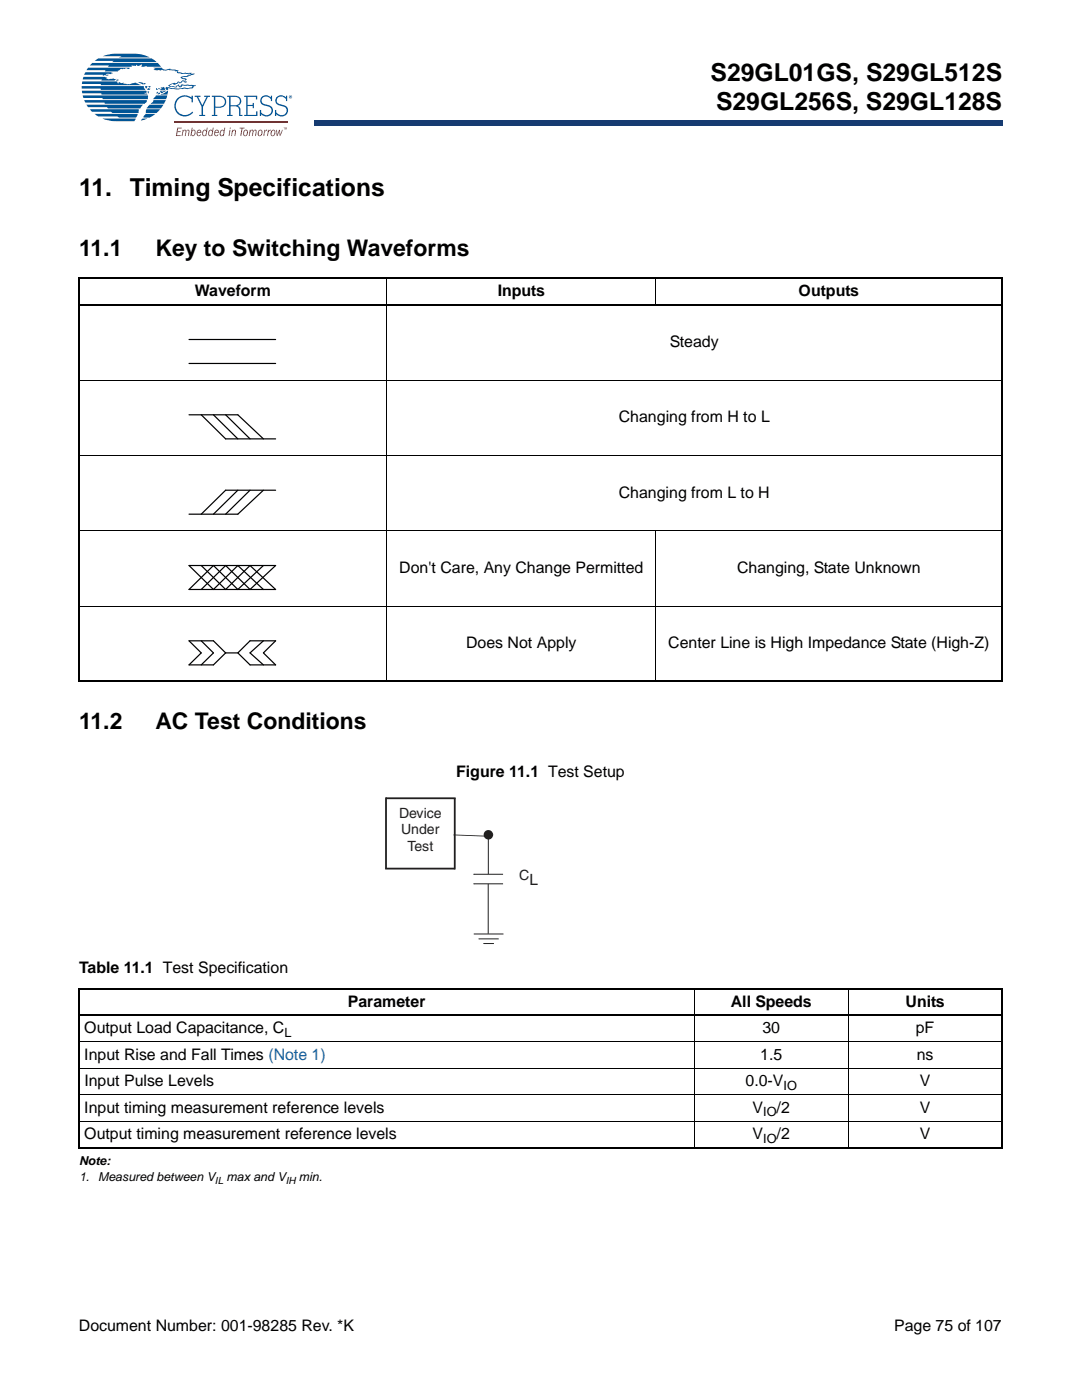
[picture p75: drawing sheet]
<svg xmlns="http://www.w3.org/2000/svg" width="216mm" height="279mm" viewBox="0 0 216 279" stroke-linecap="round" stroke-linejoin="round" font-family="sans-serif">
<defs><g id="words">
<g font-size="4.9">
<text x="141.8" y="16.3">S29GL01GS, S29GL512S</text>
<text x="142.9" y="21.9">S29GL256S, S29GL128S</text>
<text x="15.8" y="39.1">11.</text>
<text x="25.9" y="39.1">Timing Specifications</text>
</g>
<g font-size="4.6">
<text x="15.8" y="51.2">11.1</text>
<text x="31" y="51.2">Key to Switching Waveforms</text>
<text x="15.8" y="145.4">11.2</text>
<text x="31" y="145.4">AC Test Conditions</text>
</g>
<g font-size="3.2">
<text x="38.9" y="59.1">Waveform</text>
<text x="99.3" y="59.1">Inputs</text>
<text x="159.4" y="59.1">Outputs</text>
<text x="133.7" y="69.2">Steady</text>
<text x="123.5" y="84.2">Changing from H to L</text>
<text x="123.5" y="99.3">Changing from L to H</text>
<text x="79.7" y="114.3">Don't Care, Any Change Permitted</text>
<text x="147.1" y="114.3">Changing, State Unknown</text>
<text x="93" y="129.4">Does Not Apply</text>
<text x="133.4" y="129.4">Center Line is High Impedance State (High-Z)</text>
<text x="91" y="155">Figure 11.1 Test Setup</text>
<text x="15.8" y="194.2">Table 11.1 Test Specification</text>
<text x="69.4" y="200.9">Parameter</text>
<text x="145.8" y="200.9">All Speeds</text>
<text x="180.7" y="200.9">Units</text>
<text x="16.8" y="206.2">Output Load Capacitance, C</text>
<text x="152.1" y="206.2">30</text>
<text x="182.7" y="206.2">pF</text>
<text x="16.8" y="211.5">Input Rise and Fall Times (Note 1)</text>
<text x="151.7" y="211.5">1.5</text>
<text x="182.9" y="211.5">ns</text>
<text x="16.8" y="216.7">Input Pulse Levels</text>
<text x="148.8" y="216.7">0.0-V</text>
<text x="183.5" y="216.7">V</text>
<text x="16.8" y="222">Input timing measurement reference levels</text>
<text x="16.8" y="227.3">Output timing measurement reference levels</text>
<text x="150.1" y="227.3">V</text>
<text x="150.1" y="222">V</text>
<text x="155" y="222">/2</text>
<text x="155" y="227.3">/2</text>
<text x="183.5" y="222">V</text>
<text x="183.5" y="227.3">V</text>
<text x="15.7" y="265.6">Document Number: 001-98285 Rev. *K</text>
<text x="178.4" y="265.6">Page 75 of 107</text>
</g>
<text font-size="3.1" fill="#231f20" x="105.6" y="176.7">L</text>
<g font-size="2.8" fill="#231f20">
<text x="79.6" y="163.2">Device</text>
<text x="80" y="166.5">Under</text>
<text x="81.3" y="169.9">Test</text>
<text x="103.6" y="175.7">C</text>
</g>
<g font-size="2.5">
<text x="56.7" y="206.9">L</text>
<text x="156.3" y="217.5">IO</text>
<text x="152.3" y="222.8">IO</text>
<text x="15.8" y="232.5">Note:</text>
<text x="152.3" y="228.1">IO</text>
<text x="15.8" y="235.7">1.</text>
<text x="19.6" y="235.7">Measured between V</text>
<text x="45.2" y="235.7">max and V</text>
<text x="59.6" y="235.7">min.</text>
</g>
<g font-size="2">
<text x="42.9" y="236.3">IL</text>
<text x="57" y="236.3">IH</text>
</g>
</g></defs>
<path d="M62.8 24.1h137.3v.9h-137.3z" fill="#163b71"/>
<path d="M62.7 25h137.3M62.8 24.1h137.2" fill="none" stroke="#163b71" stroke-width=".2"/>
<path d="M62.7 24h.2v1h-.2z" fill="#163b71"/>
<path d="M16.3 10.7h42v16.5h-42z" fill="#fff"/>
<g fill="#005596">
<path d="M29.5 17.6l.5 .1-.1 .2h-.6z"/>
<path d="M16.3 18.1h12.9a.28 .28 0 0 1 0 .4 .28 .28 0 0 1-.4 .1l.6 .3h-9.2v-.3h-3.8z"/>
<path d="M17 14.4h5.5l-.3 .2 .3 .1-1.5 .1 .7 .2h-.9l-.3 .2 .1-.3h-3.8z"/>
<path d="M18.9 12.2l.7-.6h10.6l1.1 .8h-8.9l.3-.3z"/>
<path d="M20.5 11.2l2-.5h4.5h-.2l1.6 .2 1.5 .6h-6.2l.6-.3z"/>
<path d="M16.4 16.3h6.9l.3 .4 .2-.3 .5 .2 .4-.1-.1 .2 1.3 .1a1.82 1.82 0 0 1 2.2 .2h-8v-.2h-3.8z"/>
<path d="M27.6 16.4h.5l.4 .1 .1 .2 .4-.1v.1l-.6 .1z"/>
<path d="M16.6 15.3h4.3l.5 .2-.2 .1a.85 .85 0 0 0 1 .1h1.1l-.4 .4h-2.7l.1-.3h-3.8z"/>
<path d="M23.2 16l.4-.2v.3h-.4z"/>
<path d="M17.6 13.5h8.1l.2 .1-.2 .2-.5-.2-.4 .1a1.76 1.76 0 0 0-1.4 .6h-2.5l.1-.3h-3.7z"/>
<path d="M30.6 13.5h1.7a.98 .98 0 0 0 1.4 .3l.3-.1 .1 .2 1.5 .1-.1 .3 .1 .1 .9 .2 .4-.1h1.3l-.1 .2h.8l-.9 .4h-.3l-.1 .2-1.3 .2 .9 .2v.2l-.2 .2 .3 .2a.37 .37 0 0 1-.4 .2 .37 .37 0 0 1-.3-.3l-.6 .4-.4-.1-.2 .2h-.5l.2 .2h-.2a.69 .69 0 0 0-1 .2l1.2 .2-.1-.2 .7-.2 .2 .3a.61 .61 0 0 1 .9-.3l.6-.1 1.7 .2-.8 .7-2.9 .2-1.9-.3v.3h-.3a.31 .31 0 0 1-.2-.3 .31 .31 0 0 1 .2-.3l1 .3a5.2 5.2 0 0 0 2.6-.1l.5 .1 1.1-.1-.1-.2 .2-.1-2.2-.1v.2l-.3 .1h-.2l-.2-.3-.4 .1v.3l-1.4-.2-.3-.3 1.1-.4a.92 .92 0 0 0 1-.3l.3 .1 .4-.2a.45 .45 0 0 1 .7 .2l-.2-.4 .1-.2a.55 .55 0 0 1-.8-.5l1.2-.1 .2-.3h.6l-.3-.2-1.6 .1-.6-.2h-.3v-.4h-.3l-.2-.2-4.2-.1 .5-.2h-.3z"/>
<path d="M32.1 17.5l.5-.2 .2 .2 .2 .4h-1.1l.4-.2-.2-.1z"/>
<path d="M31.2 17.6l.3 .3h-.3z"/>
<path d="M16.3 17.2h12.4l.3 .7h-8.9v-.2h-3.8z"/>
<path d="M31.6 17.6l.3 .1-.2 .2z"/>
<path d="M29.7 17.2h.3v.1l-.1 .2-.2-.1z"/>
<path d="M29 17.2h.4l-.2 .5z"/>
<path d="M29.5 18.2l.3 .1-.1 .3-.2-.2z"/>
<path d="M18.2 12.7l.2-.1h13.1l.6 .7h-2.8l-.1-.1-.7 .1h-.3l.1-.4-.7 .3-.4-.3-.1 .2h-.8v.2h-4.8l.2-.2h-3.8z"/>
<path d="M31.9 18.1l1.2 .1a.44 .44 0 0 1-.7 0l-.2 .1 .4 .2-.5 .1z"/>
<path d="M32.1 18.8l.7-.2 .7-.5-.1 .8h-1.3z"/>
<path d="M31.7 18.5h.2v.2l-.5 .1z"/>
<path d="M31.3 18.4h.3l-.3 .3z"/>
<path d="M16.5 19h13v.2v.6h-9l-.1-.2h-3.8z"/>
<path d="M16.8 20h12.5v.1l-.4 .6h-8l-.1-.2h-3.8z"/>
<path d="M17.2 20.9h11.3l-.5 .7h-6.5l-.1-.2h-3.8z"/>
<path d="M17.9 21.8h9.8v.8h-5.3l-.2-.3h-3.8z"/>
<path d="M18.9 22.7h8.6l-.4 .8h-3.3l-.4-.3h-3.8z"/>
<path d="M20.4 23.7h6.7l-.3 .5h-3.7l-1.1-.1z"/>
<path d="M31.1 19h2.3l-.3 .8h-2.5z"/>
<path d="M30.6 20h2.5l-.4 .7h-2.6l.5-.5z"/>
<path d="M29.6 21.2l.2-.3h2.8l-.5 .7-2.8 .1z"/>
<path d="M29.2 21.8h2.8l-.8 .8h-2.1z"/>
<path d="M29 22.7h2l-1.2 .8h-1.2z"/>
<path d="M28.2 23.8l.2-.1h1l-1.3 .4z"/>
<path d="M35.4 19.6a2.15 2.15 0 0 1 2.8-.1v-.4h.3v1.3h-.3v-.6a1.84 1.84 0 0 0-2.6 .1 1.84 1.84 0 0 0 .1 2.6 1.84 1.84 0 0 0 2.7-.2l.1 .1a2.11 2.11 0 0 1-3 .3 2.11 2.11 0 0 1-.1-3.1z"/>
<path d="M38.8 19.1h1.2v.2h-.5l.9 1.7 .8-1.7h-.5v-.2h1.2v.2h-.4l-1 2v1.6h.4v.2h-1.1v-.2h.4v-1.6l-1-2h-.4z"/>
<path d="M48.7 19.1h2.6v.7h-.2v-.5h-1.7v1.6h1v-.4h.3v1.1h-.3v-.4h-1v1.7h1.7v-.7h.3v.9h-2.7v-.2h.4v-3.6h-.4z"/>
<path d="M52.1 19.4a1.28 1.28 0 0 1 2 .1v-.4h.2v1.1h-.2a.89 .89 0 0 0-1.1-.9 .89 .89 0 0 0-.6 1.2l.4 .3a1.49 1.49 0 0 1 1.7 1.2 1.34 1.34 0 0 1-1 1.2 1.34 1.34 0 0 1-1.4-.4v.3h-.3v-1.2h.3a.99 .99 0 0 0 1.1 1.1 .89 .89 0 0 0 1-.7 .89 .89 0 0 0-.7-1 1.44 1.44 0 0 1-1.6-1.2z"/>
<path d="M55.1 19.4a1.28 1.28 0 0 1 2 .1v-.4h.2v1.1h-.2a.89 .89 0 0 0-1.1-.9 .89 .89 0 0 0-.6 1.2l.4 .3a1.49 1.49 0 0 1 1.7 1.2 1.34 1.34 0 0 1-.9 1.2 1.34 1.34 0 0 1-1.5-.4v.3h-.2v-1.2h.2a.99 .99 0 0 0 1.1 1.1 .89 .89 0 0 0 1-.7 .89 .89 0 0 0-.7-1 1.44 1.44 0 0 1-1.6-1.2z"/>
<path d="M43 19.3v2a1.58 1.58 0 0 0 1.8-.7 .99 .99 0 0 0-1-1.3zM42.3 19.1a2.62 2.62 0 0 1 2.6 .5 1.21 1.21 0 0 1 .1 1.3 1.21 1.21 0 0 1-1.3 .6h-.7v1.4h.4v.2h-1.1v-.2h.4v-3.6h-.4z"/>
<path d="M46 19.3v1.7h1a.84 .84 0 0 0 .9-.9 .84 .84 0 0 0-1.1-.8zM45.3 19.1a2.71 2.71 0 0 1 2.6 .4 .99 .99 0 0 1-.5 1.6 .77 .77 0 0 1 .6 .9v.9h.4v.2h-.7v-1.1a.73 .73 0 0 0-.9-.8h-.8v1.7h.4v.2h-1.1v-.2h.4v-3.6h-.4z"/>
</g>
<path d="M34.8 24.3h22.7" fill="none" stroke="#e12726" stroke-width=".29"/>
<g fill="#e12726">
<path d="M35.4 25.5h.9l-.1 .1h-.7v.6h.5v.2h-.6l-.1 .6h.8l-.1 .1h-.9z"/>
<path d="M36.4 25.9h.2v.2l.3-.2 .3 .2a.35 .35 0 0 1 .5-.2 .35 .35 0 0 1 .1 .5l-.1 .7h-.2l.1-.9-.2-.1-.4 1h-.1l.1-.9-.1-.2a1.08 1.08 0 0 0-.5 1.1h-.2z"/>
<path d="M46.3 25.9h.2l-.1 .2a.35 .35 0 0 1 .5-.2 .35 .35 0 0 1 .2 .6l-.2 .6h-.1l.1-.9v-.1h-.3l-.3 1h-.2z"/>
<path d="M47.8 25.5h1v.1h-.4l-.3 1.5h-.2l.3-1.5h-.4z"/>
<path d="M49.8 25.9h.2v.2l.3-.2 .3 .2a.35 .35 0 0 1 .5-.2 .35 .35 0 0 1 .1 .5l-.1 .7h-.2l.1-.9-.2-.1-.4 1h-.1l.1-.9-.1-.2a1.08 1.08 0 0 0-.5 1.1h-.2z"/>
<path d="M52.7 25.9h.2v.3l.4-.3v.2l-.4 .1-.2 .9h-.2z"/>
<path d="M53.5 25.9h.1v.3l.4-.3v.2l-.3 .1-.2 .9h-.2z"/>
<path d="M55.1 25.9h.2v1l.4-1h.2v1l.4-1h.2l-.5 1.2h-.2l-.1-.9-.3 .9h-.2z"/>
<path d="M38.5 26.1l-.2 .6 .2 .3a.74 .74 0 0 0 .3-.9zM38.3 25.5h.2l-.1 .6 .3-.2a.68 .68 0 0 1 .3 .7 .68 .68 0 0 1-.6 .6l-.2-.3-.2 .2z"/>
<path d="M39.6 26.1l-.2 .3h.6l-.1-.3zM39.4 26.1a.43 .43 0 0 1 .7 0l.1 .4-.8 .1 .1 .4h.3l.2-.2 .1 .1a.45 .45 0 0 1-.4 .3 .45 .45 0 0 1-.4-.3z"/>
<path d="M40.7 26.1l-.2 .6 .1 .3a.54 .54 0 0 0 .5-.4 .54 .54 0 0 0-.2-.6zM40.5 26.1l.4-.2 .3 .2 .1-.6h.1l-.2 1.6h-.2v-.1a.37 .37 0 0 1-.3 .2 .37 .37 0 0 1-.3-.2z"/>
<path d="M41.9 26.1l-.2 .6 .1 .3a.54 .54 0 0 0 .5-.4 .54 .54 0 0 0-.2-.6zM41.7 26.1l.4-.2 .3 .2 .1-.6h.1l-.2 1.6h-.2v-.1a.37 .37 0 0 1-.3 .2 .37 .37 0 0 1-.3-.2z"/>
<path d="M43.1 26.1l-.2 .3h.6l-.1-.3zM42.9 26.1a.43 .43 0 0 1 .7 0l.1 .4-.8 .1 .1 .4h.3l.2-.2 .1 .1a.45 .45 0 0 1-.4 .3 .45 .45 0 0 1-.4-.3z"/>
<path d="M44.2 26.1l-.2 .6 .1 .3a.54 .54 0 0 0 .5-.4 .54 .54 0 0 0-.2-.6zM44 26.1l.4-.2 .3 .2 .1-.6h.1l-.2 1.6h-.2v-.1a.37 .37 0 0 1-.3 .2 .37 .37 0 0 1-.3-.2z"/>
<path d="M45.9 25.5h.2l-.1 .2h-.2zM45.8 25.9h.2l-.2 1.2h-.2z"/>
<path d="M48.8 26.1l-.1 .6 .2 .3a.58 .58 0 0 0 .2-1zM48.7 26.1a.45 .45 0 0 1 .7 0 .69 .69 0 0 1 0 .8 .69 .69 0 0 1-.7 .2 .87 .87 0 0 1 0-1z"/>
<path d="M51.8 26.1l-.2 .6 .2 .3a.58 .58 0 0 0 .2-1zM51.6 26.1a.45 .45 0 0 1 .7 0 .69 .69 0 0 1 0 .8 .69 .69 0 0 1-.7 .2 .87 .87 0 0 1 0-1z"/>
<path d="M54.3 26.1l-.1 .6 .2 .3a.58 .58 0 0 0 .1-1zM54.2 26.1a.45 .45 0 0 1 .7 0 .69 .69 0 0 1 0 .8 .69 .69 0 0 1-.7 .2 .87 .87 0 0 1 0-1z"/>
<path d="M56.9 25.4l.2 .3 .1-.3v.4v-.3l-.1 .3-.2-.3v.3zM56.6 25.4h.3l-.1 .4z"/>
</g>
<path d="M57.9 19.2l.1 .1zM57.8 19.2h.3v.3l-.1-.1-.2 .1zM57.7 19.3a.26 .26 0 0 0 .5 0 .26 .26 0 0 0-.5 0zM57.6 19.3a.35 .35 0 0 1 .7 0 .35 .35 0 0 1-.7 0z" fill="#005596"/>
<path d="M15.6 55.5h184.5M15.8 55.7v80.1M200 55.7v80.1M15.6 60.8h184.5M15.6 136h184.5M15.6 197.3h184.5M15.8 197.5v31.4M200 197.5v31.4M15.6 202.6h184.5M15.6 229.1h184.5" fill="none" stroke="#000" stroke-width=".36"/>
<g fill="none" stroke="#000" stroke-width=".2">
<path d="M77.2 55.4v80.8M130.9 55.4v5.6M15.6 75.9h184.5M15.6 90.9h184.5M15.6 105.9h184.5M130.9 105.8v30.4M15.6 121h184.5M138.6 197.2v32.1M169.2 197.2v32.1M15.6 207.9h184.5M15.6 213.2h184.5M15.6 218.5h184.5"/>
<path d="M15.6 223.8h184.5"/>
</g>
<path d="M37.5 67.5h18v5.5h-18z" fill="#fff"/>
<path d="M37.7 67.8h17.3M37.7 72.5h17.3" fill="none" stroke="#000" stroke-width=".24"/>
<path d="M37.5 82.5h18v5.6h-18z" fill="#fff"/>
<path d="M37.7 82.8h9.8l5.1 4.8M40.2 82.8l4.8 4.8h10M42.6 82.8l4.9 4.8M45 82.8l4.9 4.8" fill="none" stroke="#000" stroke-width=".24"/>
<path d="M37.5 97.6h18v5.5h-18z" fill="#fff"/>
<path d="M47.5 97.8l-4.9 4.8M49.9 97.8l-4.9 4.8M52.6 97.8l-5.1 4.8h-9.8M55 97.8h-10l-4.8 4.8" fill="none" stroke="#000" stroke-width=".24"/>
<path d="M37.5 112.6h18v5.5h-18z" fill="#fff"/>
<path d="M40.2 117.6l4.8-4.7 4.9 4.7 5.1-4.7h-17.3l4.9 4.7 4.9-4.7 5.1 4.7M40.2 112.9l4.8 4.7 4.9-4.7 5.1 4.7h-17.3l4.9-4.7 4.9 4.7 5.1-4.7" fill="none" stroke="#000" stroke-width=".24"/>
<path d="M37.5 127.7h18v5.5h-18z" fill="#fff"/>
<path d="M37.7 127.9h4.9l2.4 2.4-2.4 2.4h-4.9l2.5-2.4zM40.2 127.9l2.4 2.4-2.4 2.4M45 130.3h2.5M47.5 130.3l2.4-2.4h5.1l-2.4 2.4 2.4 2.4h-5.1zM52.6 127.9l-2.7 2.4 2.7 2.4" fill="none" stroke="#000" stroke-width=".24"/>
<path d="M76.8 159.1h30.6v29.3h-30.6z" fill="#fff"/>
<path d="M90.6 166.5v.2M94.5 174.4v.2M94.5 176.3v.2M94.6 176.4h5.8M94.6 174.5h5.8M97.4 176.4v10M97.4 167.2v7.2M97.7 166.8v.2" fill="none" stroke="#231f20" stroke-width=".2"/>
<path d="M90.6 166.8h7.1" fill="none" stroke="#231f20" stroke-width=".44"/>
<circle cx="97.5" cy="166.6" r=".77" fill="#231f20"/>
<g fill="#231f20">
<path d="M96.9 165.8a.97 .97 0 0 1 1.5 .8h-.3l-.3-.5-.4-.1-.5 .3v.4l.1 .3 .5 .2 .4-.2 .2-.4h.3a.95 .95 0 0 1-1.4 .8 .95 .95 0 0 1-.1-1.6z"/>
<path d="M98.1 166.6h.3z"/>
</g>
<path d="M94.6 186.3v.2M94.7 186.4h5.8M95.6 187.3v.2M95.6 187.4h3.9M96.5 188.2v.2M96.6 188.3h2" fill="none" stroke="#231f20" stroke-width=".2"/>
<path d="M77 159.3h13.9M77 159.1v14.2M90.7 159.3v14.2M76.8 173.3h13.9" fill="none" stroke="#231f20" stroke-width=".36"/>
<use href="#words"/>
</svg>
